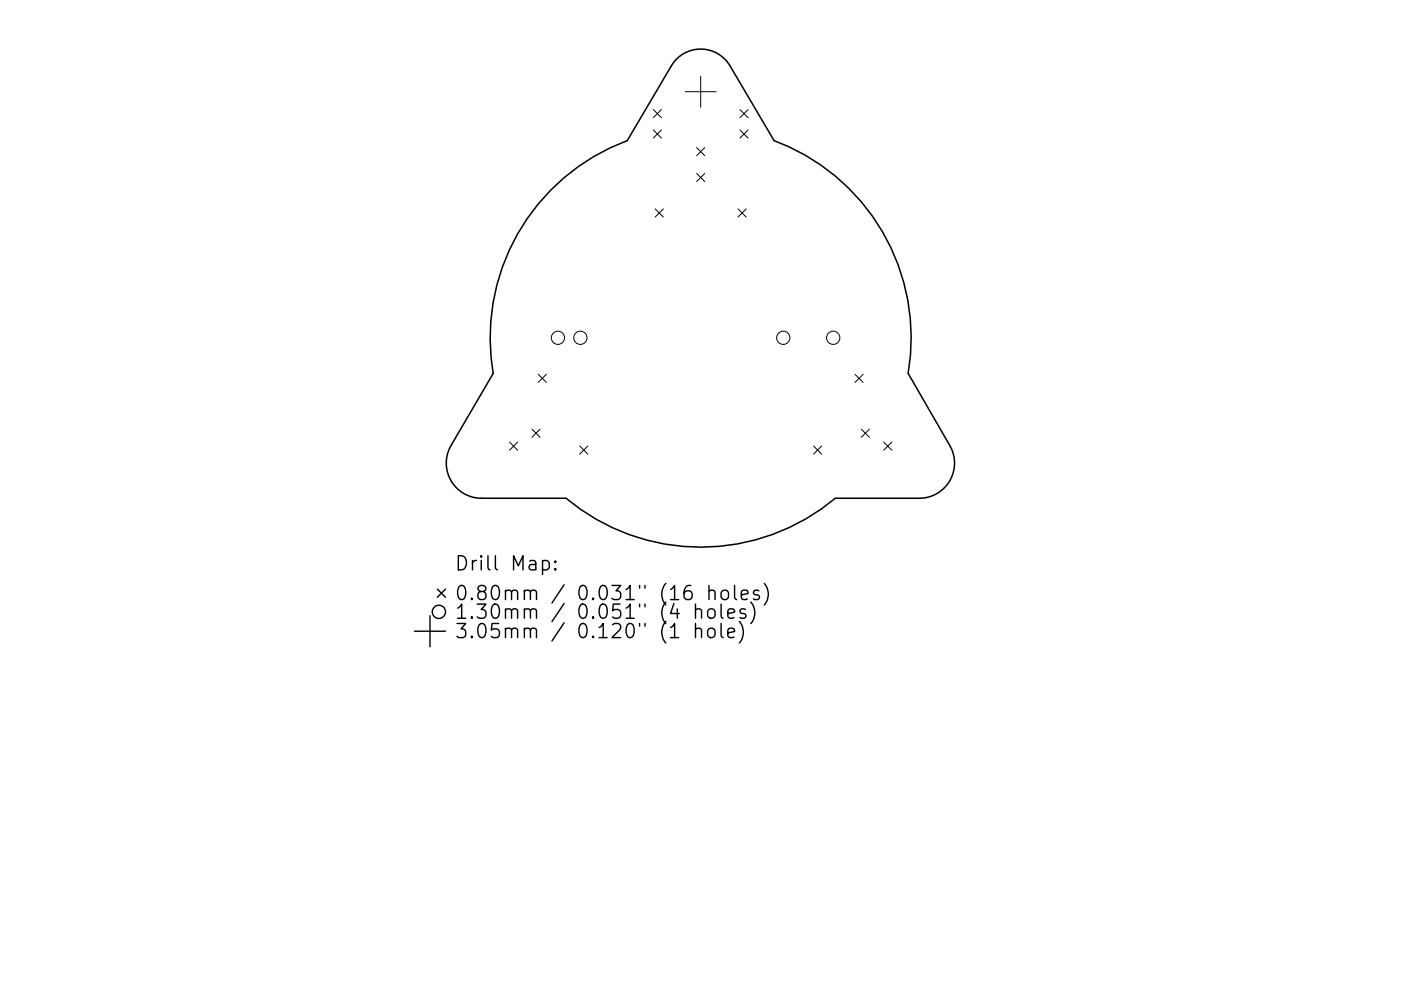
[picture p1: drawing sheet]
<svg xmlns="http://www.w3.org/2000/svg" width="297mm" height="210mm" viewBox="0 0 297 210" stroke-linecap="round" stroke-linejoin="round" font-family="sans-serif">
<defs><g id="words">
<g font-size="4.2">
<text x="96.5" y="121.1">Drill Map:</text>
<text x="96.5" y="127.4">0.80mm / 0.031&quot; (16 holes)</text>
<text x="96.5" y="131.3">1.30mm / 0.051&quot; (4 holes)</text>
<text x="96.5" y="135.4">3.05mm / 0.120&quot; (1 hole)</text>
</g>
</g></defs>
<path d="M95.6 94.6a7.5 7.5 0 0 0 6.6 11.1h17.8a44.4 44.4 0 0 0 57.1 0h17.9a7.5 7.5 0 0 0 6.4-11.1l-8.9-15.4a44.6 44.6 0 0 0-28.4-49.4l-9.3-15.7a7.2 7.2 0 0 0-12.5 0l-9.3 15.7a44.6 44.6 0 0 0-28.4 49.4l-9 15.4" fill="none" stroke="#000" stroke-width=".32"/>
<g fill="none" stroke="#000" stroke-width=".21">
<path d="M145.3 19.5h6.6M148.6 16.2v6.6M138.5 23.2l1.7 1.8M138.5 27.6l1.7 1.7M140.2 23.2l-1.7 1.8M140.2 27.6l-1.7 1.7M147.7 31.3l1.7 1.7M147.7 36.8l1.7 1.7M149.4 31.3l-1.7 1.7M149.4 36.8l-1.7 1.7M156.9 23.2l1.7 1.8M156.9 27.6l1.7 1.7"/>
<path d="M158.6 23.2l-1.7 1.8M158.6 27.6l-1.7 1.7M138.9 44.3l1.7 1.8M140.6 44.3l-1.7 1.8M156.5 44.3l1.7 1.8M158.2 44.3l-1.7 1.8M114.1 79.4l1.7 1.7M115.8 79.4l-1.7 1.7M181.3 79.4l1.7 1.7M183 79.4l-1.7 1.7M108 93.8l1.8 1.7M109.8 93.8l-1.8 1.7"/>
<path d="M112.8 91l1.7 1.8M114.5 91l-1.7 1.8M122.9 94.6l1.7 1.8M124.6 94.6l-1.7 1.8M172.5 94.6l1.7 1.8M174.2 94.6l-1.7 1.8M182.6 91l1.7 1.8M184.3 91l-1.7 1.8M187.4 93.8l1.7 1.7M189.1 93.8l-1.7 1.7"/>
<circle cx="118.3" cy="71.7" r="1.41"/>
<circle cx="123" cy="71.7" r="1.41"/>
<circle cx="166.1" cy="71.7" r="1.41"/>
<circle cx="176.7" cy="71.7" r="1.41"/>
</g>
<g fill="none" stroke="#000" stroke-width=".3">
<path d="M115 119.1l.9-.2 .6 .6v.8l-.3 .5-.3 .1-.9-.1M117.7 119.1l.2 .1-.2 .1-.1-.1 .1-.1v.2M87.9 133.9h6.6M91.2 130.6v6.6M92.7 125l1.8 1.7M94.5 125l-1.8 1.7M117.7 120.6l.2 .2-.2 .1-.1-.1 .1-.2v.3M142.2 135.3h1.7M147.5 129.5a.74 .74 0 0 1 1.2 .1v1.6M147.5 133.6a.74 .74 0 0 1 1.2 .1v1.6M147.5 128.2v3M147.5 132.3v3"/>
<path d="M150.3 125.5a.74 .74 0 0 1 1.3 .1v1.6M150.3 129.3a.81 .81 0 0 1 1.3 .4v.9a.81 .81 0 0 1-.8 .6 .81 .81 0 0 1-.8-.6v-.9zM150.3 133.4a.81 .81 0 0 1 1.3 .5v.8a.81 .81 0 0 1-.8 .6 .81 .81 0 0 1-.8-.6v-.8zM150.3 124.2v3M152.9 128.2v2.5l.4 .5M152.9 132.3v2.6l.4 .4M153 125.5a.81 .81 0 0 1 .8-.3 .81 .81 0 0 1 .7 .6v.8a.81 .81 0 0 1-.8 .6 .81 .81 0 0 1-.8-.6v-.8zM154.3 130.2l1.4-.3-.1-.6-.9-.1-.4 .4v1.1l.2 .3 .2 .2 .9-.2M154.3 134.3l1.4-.3-.1-.6-.9-.1-.4 .4v1.2l.2 .2 .2 .2 .9-.2M155.7 124.2v2.6l.5 .4M156.7 131.9a3.4 3.4 0 0 1 0 4.5M157.2 126.2l1.4-.3-.1-.5-.9-.2-.4 .4v1.2l.1 .3 .3 .1 .9-.1"/>
<path d="M158 129.3l-.7-.1-.4 .4 .1 .4 1 .3 .2 .3-.2 .4-.3 .2-.8-.2M159.2 127.7a3.4 3.4 0 0 1 0 4.6M160.9 125.4l-.7-.2-.5 .4 .2 .5 1 .3 .1 .2-.1 .5-.3 .1-.9-.1M162 123.8a3.4 3.4 0 0 1 0 4.6"/>
<circle cx="93.1" cy="129.8" r="1.41"/>
</g>
<use href="#words"/>
</svg>
